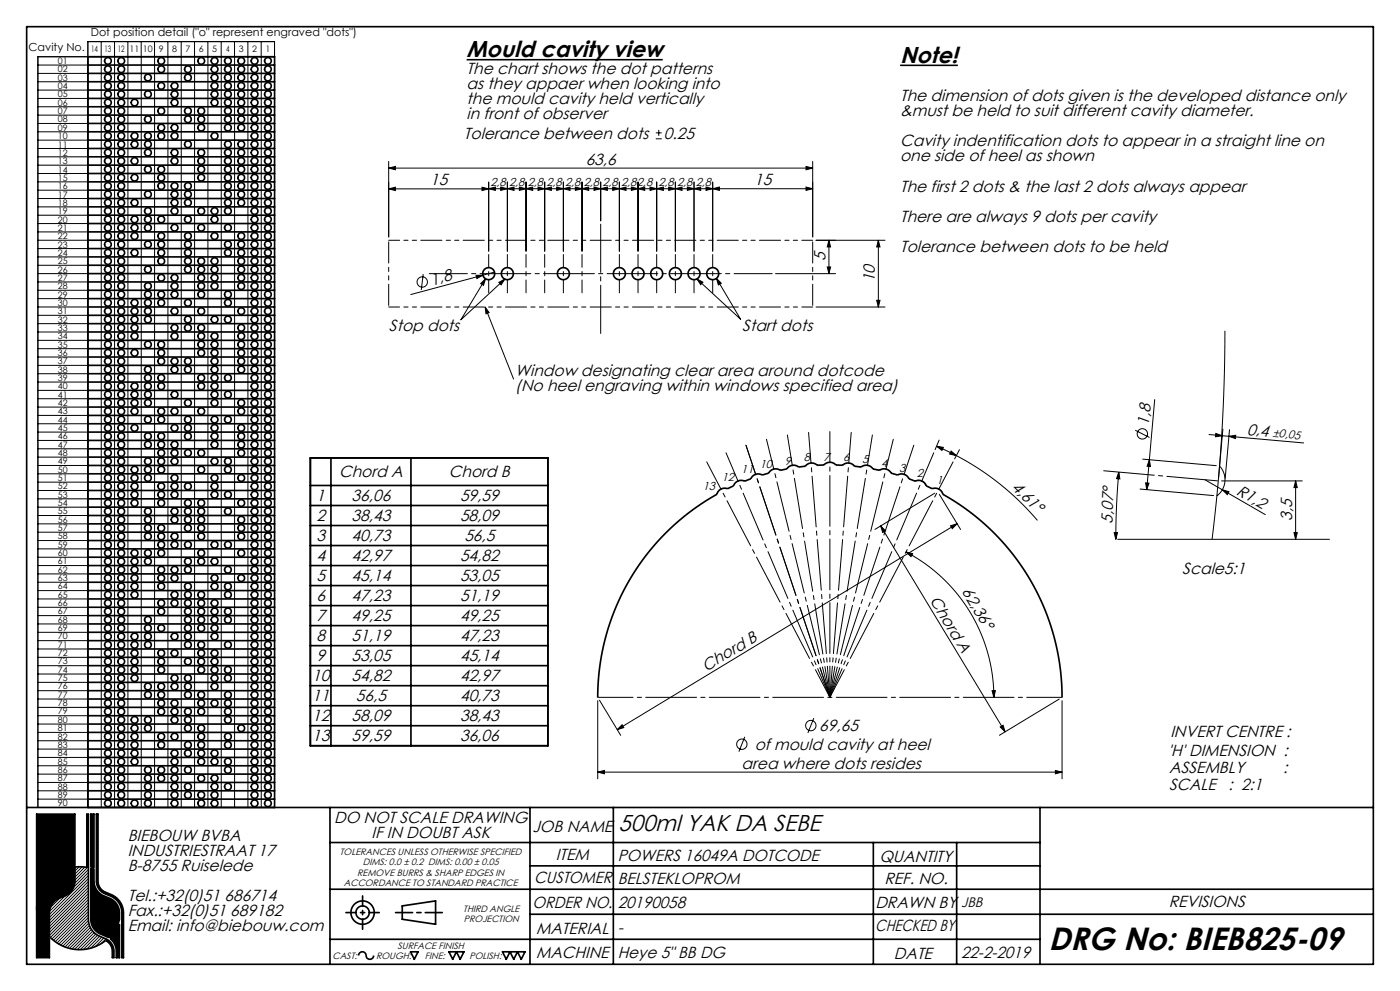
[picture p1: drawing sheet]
<svg xmlns="http://www.w3.org/2000/svg" width="420mm" height="297mm" viewBox="0 0 420 297" stroke-linecap="round" stroke-linejoin="round" font-family="sans-serif">
<defs><g id="words">
<text font-size="9.7" x="314.5" y="284.7">DRG No: BIEB825-09</text>
<g font-size="6.9">
<text x="140" y="17.2">Mould cavity view</text>
<text x="270" y="18.9">Note!</text>
<text x="185.6" y="248.9">500ml YAK DA SEBE</text>
</g>
<g font-size="4.8">
<text x="140" y="22.1">The chart shows the dot patterns</text>
<text x="140" y="26.7">as they appaer when looking into</text>
<text x="140" y="31.2">the mould cavity held vertically</text>
<text x="140" y="35.7">in front of observer</text>
<text x="270" y="30.3">The dimension of dots given is the developed distance only</text>
<text x="270" y="34.8">&amp;must be held to suit different cavity diameter.</text>
<text x="139.2" y="41.6">Tolerance between dots</text>
<text x="199.1" y="41.6">0.25</text>
<text x="270" y="43.9">Cavity indentification dots to appear in a straight line on</text>
<text x="175.7" y="49.4">63,6</text>
<text x="270" y="48.4">one side of heel as shown</text>
<text x="129" y="55.6">15</text>
<text x="226.2" y="55.5">15</text>
<text x="270" y="57.4">The first 2 dots &amp; the last 2 dots always appear</text>
<text x="270" y="66.5">There are always 9 dots per cavity</text>
<text x="270" y="75.5">Tolerance between dots to be held</text>
<text x="247.7" y="78.3" transform="rotate(-90 247.7 78.3)">5</text>
<text x="129.6" y="85.6" transform="rotate(-15 129.6 85.6)">1,8</text>
<text x="262.5" y="84.6" transform="rotate(-90 262.5 84.6)">10</text>
<text x="116.7" y="99.3">Stop dots</text>
<text x="222.7" y="99.2">Start dots</text>
<text x="154.6" y="112.6">Window designating clear area around dotcode</text>
<text x="154.6" y="117.1">(No heel engraving within windows specified area)</text>
<text x="344.7" y="127.7" transform="rotate(-85 344.7 127.7)">1,8</text>
<text x="374" y="130.2" transform="rotate(5 374 130.2)">0,4</text>
<text x="101.8" y="143.1">Chord A</text>
<text x="134.7" y="143.1">Chord B</text>
<text x="303.3" y="146.3" transform="rotate(45 303.3 146.3)">4,61°</text>
<text x="370.7" y="148" transform="rotate(30 370.7 148)">R1,2</text>
<text x="94.9" y="150.2">1</text>
<text x="105.5" y="150.2">36,06</text>
<text x="138" y="150.2">59,59</text>
<text x="94.9" y="156.2">2</text>
<text x="105.5" y="156.2">38,43</text>
<text x="138" y="156.2">58,09</text>
<text x="333.7" y="157" transform="rotate(-87 333.7 157)">5,07°</text>
<text x="387.7" y="156.1" transform="rotate(-90 387.7 156.1)">3,5</text>
<text x="94.9" y="162.2">3</text>
<text x="105.5" y="162.2">40,73</text>
<text x="139.3" y="162.2">56,5</text>
<text x="94.9" y="168.2">4</text>
<text x="105.5" y="168.2">42,97</text>
<text x="138" y="168.2">54,82</text>
<text x="354.7" y="171.9">Scale5:1</text>
<text x="94.9" y="174.2">5</text>
<text x="105.5" y="174.2">45,14</text>
<text x="138" y="174.2">53,05</text>
<text x="278.8" y="179.8" transform="rotate(59 278.8 179.8)">Chord A</text>
<text x="288.4" y="177.2" transform="rotate(59 288.4 177.2)">62,36°</text>
<text x="94.9" y="180.2">6</text>
<text x="105.5" y="180.2">47,23</text>
<text x="138" y="180.2">51,19</text>
<text x="94.9" y="186.2">7</text>
<text x="105.5" y="186.2">49,25</text>
<text x="138" y="186.2">49,25</text>
<text x="94.9" y="192.2">8</text>
<text x="105.5" y="192.2">51,19</text>
<text x="138" y="192.2">47,23</text>
<text x="94.9" y="198.2">9</text>
<text x="105.5" y="198.2">53,05</text>
<text x="138" y="198.2">45,14</text>
<text x="211.8" y="201.4" transform="rotate(-31 211.8 201.4)">Chord B</text>
<text x="93.6" y="204.2">10</text>
<text x="105.5" y="204.2">54,82</text>
<text x="138" y="204.2">42,97</text>
<text x="93.6" y="210.2">11</text>
<text x="106.8" y="210.2">56,5</text>
<text x="138" y="210.2">40,73</text>
<text x="93.6" y="216.2">12</text>
<text x="105.5" y="216.2">58,09</text>
<text x="138" y="216.2">38,43</text>
<text x="245.8" y="219.2">69,65</text>
<text x="351.1" y="220.9">INVERT CENTRE :</text>
<text x="93.6" y="222.2">13</text>
<text x="105.5" y="222.2">59,59</text>
<text x="138" y="222.2">36,06</text>
<text x="226.4" y="224.8">of mould cavity at heel</text>
<text x="350.4" y="226.5">'H' DIMENSION :</text>
<text x="222.5" y="230.4">area where dots resides</text>
<text x="350.8" y="231.6">ASSEMBLY</text>
<text x="384.9" y="231.6">:</text>
<text x="350.8" y="236.8">SCALE</text>
<text x="368.5" y="236.8">: 2:1</text>
<text x="38.3" y="251.9">BIEBOUW BVBA</text>
<text x="100.3" y="246.6">DO NOT SCALE DRAWING</text>
<text x="111.5" y="251.1">IF IN DOUBT ASK</text>
<text x="159.7" y="249.4">JOB NAME</text>
<text x="38.3" y="256.5">INDUSTRIESTRAAT 17</text>
<text x="166.8" y="257.8">ITEM</text>
<text x="38.3" y="261">B-8755 Ruiselede</text>
<text x="185.3" y="258.1">POWERS 16049A DOTCODE</text>
<text x="263.8" y="258.2">QUANTITY</text>
<text x="160.2" y="264.5">CUSTOMER</text>
<text x="185.4" y="265">BELSTEKLOPROM</text>
<text x="265.3" y="265">REF. NO.</text>
<text x="38.3" y="270">Tel.:+32(0)51 686714</text>
<text x="38.3" y="274.6">Fax.:+32(0)51 689182</text>
<text x="159.8" y="272.1">ORDER NO.</text>
<text x="185.3" y="272.1">20190058</text>
<text x="262.6" y="272.1">DRAWN BY</text>
<text x="350.6" y="271.7">REVISIONS</text>
<text x="38.3" y="279.1">Email: info@biebouw.com</text>
<text x="160.9" y="279.8">MATERIAL</text>
<text x="185.3" y="279.7">-</text>
<text x="262.6" y="279.1">CHECKED BY</text>
<text x="160.8" y="287.2">MACHINE</text>
<text x="185.3" y="287.1">Heye 5&quot; BB DG</text>
<text x="268.2" y="287.3">DATE</text>
<text x="288.3" y="287.2">22-2-2019</text>
</g>
<text font-size="4.1" x="288.3" y="271.7">JBB</text>
<g font-size="3.5">
<text x="147.1" y="55.8">2,8</text>
<text x="152.7" y="55.8">2,8</text>
<text x="158.3" y="55.8">2,8</text>
<text x="163.9" y="55.8">2,8</text>
<text x="169.5" y="55.8">2,8</text>
<text x="175.1" y="55.8">2,8</text>
<text x="180.7" y="55.8">2,8</text>
<text x="186.3" y="55.8">2,82,8</text>
<text x="197.5" y="55.8">2,8</text>
<text x="203.1" y="55.8">2,8</text>
<text x="208.7" y="55.8">2,8</text>
<text x="381.7" y="130.9" transform="rotate(5 381.7 130.9)">±0,05</text>
<text x="222.4" y="141.9">11</text>
<text x="228" y="140.4">10</text>
<text x="235.5" y="139.5">9</text>
<text x="241.1" y="138">8</text>
<text x="247.1" y="138">7</text>
<text x="252.9" y="138">6</text>
<text x="258.7" y="138.7">5</text>
<text x="264.4" y="139.9">4</text>
<text x="269.7" y="141.4">3</text>
<text x="275.1" y="143">2</text>
<text x="210.8" y="146.7">13</text>
<text x="216.5" y="144.1">12</text>
<text x="281" y="145">1</text>
</g>
<g font-size="3.3">
<text x="27.2" y="10.9">Dot position detail (&quot;o&quot; represent engraved &quot;dots&quot;)</text>
<text x="8.6" y="15.3">Cavity No.</text>
</g>
<g font-size="2.8">
<text x="102" y="256.1">TOLERANCES UNLESS OTHERWISE SPECIFIED</text>
<text x="107.2" y="262.5">REMOVE BURRS &amp; SHARP EDGES IN</text>
<text x="108.8" y="259.1">DIMS: 0.0 ± 0.2 DIMS: 0.00 ± 0.05</text>
<text x="103.2" y="265.5">ACCORDANCE TO STANDARD PRACTICE</text>
<text x="139" y="273.5">THIRD ANGLE</text>
<text x="139.2" y="276.5">PROJECTION</text>
<text x="99.7" y="287.3">CAST:</text>
<text x="112.8" y="287.3">ROUGH:</text>
<text x="119.3" y="284.4">SURFACE FINISH</text>
<text x="127.5" y="287.3">FINE:</text>
<text x="140.8" y="287.3">POLISH:</text>
</g>
<g font-size="2.7">
<text x="27.3" y="15.7">14</text>
<text x="31.3" y="15.7">13</text>
<text x="35.3" y="15.7">12</text>
<text x="38.9" y="15.7">11</text>
<text x="42.9" y="15.7">10</text>
<text x="47.6" y="15.7">9</text>
<text x="51.6" y="15.7">8</text>
<text x="55.6" y="15.7">7</text>
<text x="59.6" y="15.7">6</text>
<text x="63.6" y="15.7">5</text>
<text x="67.8" y="15.7">4</text>
<text x="71.6" y="15.7">3</text>
<text x="75.6" y="15.7">2</text>
<text x="79.6" y="15.7">1</text>
<text x="17.4" y="19.2">01</text>
<text x="17.4" y="21.7">02</text>
<text x="17.4" y="24.2">03</text>
<text x="17.4" y="26.7">04</text>
<text x="17.4" y="29.2">05</text>
<text x="17.4" y="31.7">06</text>
<text x="17.4" y="34.2">07</text>
<text x="17.4" y="36.7">08</text>
<text x="17.4" y="39.2">09</text>
<text x="17.4" y="41.7">10</text>
<text x="17.4" y="44.2">11</text>
<text x="17.4" y="46.7">12</text>
<text x="17.4" y="49.2">13</text>
<text x="17.4" y="51.7">14</text>
<text x="17.4" y="54.2">15</text>
<text x="17.4" y="56.7">16</text>
<text x="17.4" y="59.2">17</text>
<text x="17.4" y="61.7">18</text>
<text x="17.4" y="64.2">19</text>
<text x="17.4" y="66.7">20</text>
<text x="17.4" y="69.2">21</text>
<text x="17.4" y="71.7">22</text>
<text x="17.4" y="74.2">23</text>
<text x="17.4" y="76.7">24</text>
<text x="17.4" y="79.2">25</text>
<text x="17.4" y="81.7">26</text>
<text x="17.4" y="84.2">27</text>
<text x="17.4" y="86.7">28</text>
<text x="17.4" y="89.2">29</text>
<text x="17.4" y="91.7">30</text>
<text x="17.4" y="94.2">31</text>
<text x="17.4" y="96.7">32</text>
<text x="17.4" y="99.2">33</text>
<text x="17.4" y="101.7">34</text>
<text x="17.4" y="104.2">35</text>
<text x="17.4" y="106.7">36</text>
<text x="17.4" y="109.2">37</text>
<text x="17.4" y="111.7">38</text>
<text x="17.4" y="114.2">39</text>
<text x="17.4" y="116.7">40</text>
<text x="17.4" y="119.2">41</text>
<text x="17.4" y="121.7">42</text>
<text x="17.4" y="124.2">43</text>
<text x="17.4" y="126.7">44</text>
<text x="17.4" y="129.2">45</text>
<text x="17.4" y="131.7">46</text>
<text x="17.4" y="134.2">47</text>
<text x="17.4" y="136.7">48</text>
<text x="17.4" y="139.2">49</text>
<text x="17.4" y="141.7">50</text>
<text x="17.4" y="144.2">51</text>
<text x="17.4" y="146.7">52</text>
<text x="17.4" y="149.2">53</text>
<text x="17.4" y="151.7">54</text>
<text x="17.4" y="154.2">55</text>
<text x="17.4" y="156.7">56</text>
<text x="17.4" y="159.2">57</text>
<text x="17.4" y="161.7">58</text>
<text x="17.4" y="164.2">59</text>
<text x="17.4" y="166.7">60</text>
<text x="17.4" y="169.2">61</text>
<text x="17.4" y="171.7">62</text>
<text x="17.4" y="174.1">63</text>
<text x="17.4" y="176.6">64</text>
<text x="17.4" y="179.1">65</text>
<text x="17.4" y="181.6">66</text>
<text x="17.4" y="184.1">67</text>
<text x="17.4" y="186.6">68</text>
<text x="17.4" y="189.1">69</text>
<text x="17.4" y="191.6">70</text>
<text x="17.4" y="194.1">71</text>
<text x="17.4" y="196.6">72</text>
<text x="17.4" y="199.1">73</text>
<text x="17.4" y="201.6">74</text>
<text x="17.4" y="204.1">75</text>
<text x="17.4" y="206.6">76</text>
<text x="17.4" y="209.1">77</text>
<text x="17.4" y="211.6">78</text>
<text x="17.4" y="214.1">79</text>
<text x="17.4" y="216.6">80</text>
<text x="17.4" y="219.1">81</text>
<text x="17.4" y="221.6">82</text>
<text x="17.4" y="224.1">83</text>
<text x="17.4" y="226.6">84</text>
<text x="17.4" y="229.1">85</text>
<text x="17.4" y="231.6">86</text>
<text x="17.4" y="234.1">87</text>
<text x="17.4" y="236.6">88</text>
<text x="17.4" y="239.1">89</text>
<text x="17.4" y="241.6">90</text>
</g>
</g></defs>
<g fill="none" stroke="#000" stroke-width=".3">
<path d="M11.4 19.5h15M26.4 17v-4.5h56v4.5h-71v225h15v-225M30.4 12.5v229.5M34.4 12.5v229.5M38.4 12.5v4.5M38.4 17v225M42.4 12.5v229.5M46.4 12.5v229.5M50.4 12.5v4.5M50.4 17v225M54.4 12.5v229.5M58.4 12.5v229.5"/>
<path d="M62.4 12.5v4.5M62.4 17v225M66.4 12.5v229.5M70.4 12.5v229.5M74.4 12.5v4.5M74.4 17v225M78.4 12.5v229.5M11.4 22h15M11.4 24.5h15M11.4 27h15M11.4 29.5h15M11.4 32h15"/>
<path d="M11.4 34.5h15M11.4 37h15M11.4 39.5h15M196.7 39.8h1.8M197.6 38.9v1.8M11.4 42h15M11.4 44.5h15M11.4 47h15M11.4 49.5h15M11.4 52h15M11.4 54.5h15M11.4 57h15"/>
<path d="M11.4 59.5h15M116.6 50.4l2-.5v1zM116.6 48.4v22.6M116.6 50.4h127.2M116.6 56.6l2-.5v1zM116.6 56.6h30M144.6 56.1l2 .5-2 .5zM146.6 56.6l2-.5v1zM146.6 56.6h97.2M146.6 54.6v20.7M150.2 56.1l2 .5-2 .5zM152.2 56.6l2-.5v1z"/>
<path d="M152.2 54.6v20.7M155.8 56.1l2 .5-2 .5zM157.8 56.6l2-.5v1zM157.8 54.6v20.7M161.4 56.1l2 .5-2 .5zM163.4 56.6l2-.5v1zM163.4 54.6v20.7M167 56.1l2 .5-2 .5zM169 56.6l2-.5v1zM169 54.6v20.7M172.6 56.1l2 .5-2 .5zM174.6 56.6l2-.5v1z"/>
<path d="M174.6 54.6v20.7M178.2 56.1l2 .5-2 .5zM180.2 56.6l2-.5v1zM180.2 54.6v11.6M183.8 56.1l2 .5-2 .5zM185.8 56.6l2-.5v1zM185.8 54.6v20.7M189.4 56.1l2 .5-2 .5zM191.4 56.6l2-.5v1zM191.4 54.6v20.7M195 56.1l2 .5-2 .5zM196.7 41.6h1.8"/>
<path d="M197 56.6l2-.5v1zM197 54.6v20.7M200.6 56.1l2 .5-2 .5zM202.6 56.6l2-.5v1zM202.6 54.6v20.7M206.2 56.1l2 .5-2 .5zM208.2 56.6l2-.5v1zM208.2 54.6v20.7M211.8 56.1l2 .5-2 .5zM213.8 54.6v20.7M213.8 56.6l2-.5v1zM241.8 56.1l2 .5-2 .5z"/>
<path d="M241.8 49.9l2 .5-2 .5zM243.8 48.4v22.6M11.4 62h15M11.4 64.5h15M11.4 67h15M11.4 69.5h15M11.4 72h15M11.4 74.5h15M11.4 77h15M11.4 79.5h15M244.8 72h20.7M248.7 72v10"/>
<path d="M248.7 72l.5 2h-1zM263.5 72l.5 2h-1zM263.5 72v20M11.4 82h15M11.4 84.5h15M11.4 87h15M11.4 89.5h15M11.4 92h15M11.4 94.5h15M11.4 97h15M11.4 99.5h15M127 82.1l-.6 4.8"/>
<path d="M142.8 82.5h2.1l-1.8 1zM144.2 85l1.5-1.5-.6 2zM145.5 92l1.2 1.7-.9 .4zM145.5 92l8.6 21.6M145.7 83.5l-7.4 12.3 13.2-12.2M148.3 81.5l-25.1 6.8M149.6 84.6l1.9-1-1.2 1.8zM209.1 83.6l1.8 1-.7 .7zM214.9 83.4l1.5 1.5-.9 .5zM214.9 83.4l7.3 12.3-13.1-12.1M232.7 82h18M244.8 92h20.7"/>
<path d="M248.2 80h1l-.5 2zM263 90h1l-.5 2zM367.5 99.1a509.2 509.2 0 0 1-3.9 62.5M11.4 102h15M11.4 104.5h15M11.4 107h15M11.4 109.5h15M11.4 112h15M11.4 114.5h15M11.4 117h15M11.4 119.5h15M346.4 119.8l-2.4 26.9"/>
<path d="M11.4 122h15M11.4 124.5h15M11.4 127h15M11.4 129.5h15M11.4 132h15M11.4 134.5h15M11.4 137h15M11.4 139.5h15M281 133.7l2 .4-.4 .9zM281 133.7l5.9 2.8M281.7 131.9l-1.2 2.9M285.3 135.2l1.6 1.3-2-.4z"/>
<path d="M286.9 136.5a81.8 81.8 0 0 1 24.3 19.5M287.8 134.8l-1.4 2.7M340.6 128.9l4.2 2.2M342.8 137.6l22.1 2M344.8 137.8l.3 2-1-.1zM362.7 130.2l28.4 2.6M364.7 129.9l2 .7-2.1 .3zM365.9 139.6a6 6 0 0 1-.8 9M366.9 128.6l-1.3 14.5M368.7 130.8l2-.4-.1 1zM368.9 128.8l-1.3 14.5M11.4 142h15"/>
<path d="M11.4 144.5h15M11.4 147h15M11.4 149.5h15M11.4 152h15M11.4 154.5h15M11.4 157h15M11.4 159.5h15M264.2 157.6l37.3 61.7M264.2 157.6l1.5 1.5-.9 .5zM274.6 144.2a2.38 2.38 0 0 1 3.3 1.4M280.4 147.8l-17.9 10.9M281.8 148.1l6.4 10.6"/>
<path d="M285.2 157.6l1.9-.6-1.4 1.4zM287.1 157l-101.9 61.7M334.2 159.6h1l-.5 2zM335.6 141.5l.4 2-1-.1zM335.6 141.5l-.7 11.2-.2 8.9M342 146.6l22.1 1.9M343.7 144.7l1 .1-.7 1.9zM361.5 143.8l18.1 10.4M366.5 144.1h24.2M366.7 146.8l2 .6-.5 .8zM388.2 159.6h1l-.5 2zM388.7 144.1v17.5"/>
<path d="M388.7 144.1l.5 2h-1zM11.4 162h15M11.4 164.5h15M11.4 167h15M11.4 169.5h15M11.4 172h15M11.4 174.5h15M11.4 177h15M11.4 179.5h15M271.8 165.4l2 .5-.5 .9zM271.8 165.4a49.2 49.2 0 0 1 26.4 43.6M335.3 161.6h63.5"/>
<path d="M11.4 182h15M11.4 184.5h15M11.4 187h15M11.4 189.5h15M11.4 192h15M11.4 194.5h15M11.4 197h15M11.4 199.5h15M11.4 202h15M11.4 204.5h15M11.4 207h15M11.4 209.5h15"/>
<path d="M11.4 212h15M11.4 214.5h15M11.4 217h15M11.4 219.5h15M179.3 210v23.4M179.8 209.8l6.4 10.6M186.6 217.2l.5 .9-1.9 .6zM244.1 215.2l-1.7 4.5M297.6 207h1l-.4 2zM300.1 217.9l.8-.5 .6 1.9zM317.8 209.5l-18 10.9M318.6 210v23.4"/>
<path d="M11.4 222h15M11.4 224.5h15M11.4 227h15M11.4 229.5h15M11.4 232h15M11.4 234.5h15M11.4 237h15M11.4 239.5h15M179.3 231.4l2-.5v1zM179.3 231.4h139.3M223.4 220.8l-1.7 4.5M316.6 230.9l2 .5-2 .5z"/>
<path d="M22.5 259.9v4.2a4.8 4.8 0 0 1-3 4.4l-1.7 .7a4.8 4.8 0 0 0-3 4.4v7.1M22.8 259.8l-.3 .4M23.8 259.8l-1.3 1.3M24.6 259.8l-2.1 2.2M25.5 259.9l-3 3M26.1 244h.1M26.5 247.1l-.4 .5M26.5 248l-.4 .5M26.5 248.9l-.4 .5M26.5 249.8l-.4 .5M26.5 250.7l-.4 .5M26.5 251.6l-.4 .5"/>
<path d="M26.5 252.5l-.4 .5M26.5 253.4l-.4 .5M26.5 254.3l-.4 .5M26.5 255.2l-.4 .5M26.5 256.1l-.4 .5M26.5 257l-.4 .5M26.5 257.9l-.4 .5M26.5 258.8l-.4 .5M26.5 259.7l-4 4.1M26.5 244.4l-.4 .5M26.5 245.3l-.4 .5M26.5 246.2l-.4 .5"/>
<path d="M29.4 244.3l-.5 .4M29.4 245.2l-.5 .4M29.4 246.1l-.5 .4M29.4 247l-.5 .4M29.4 247.8l-.5 .5M29.4 248.7l-.5 .5M29.4 249.6l-.5 .5M29.4 250.5l-.5 .5M29.4 251.4l-.5 .5M29.4 252.3l-.5 .5M29.4 253.2l-.5 .5M29.4 254.1l-.5 .5"/>
<path d="M29.4 255l-.5 .5M29.4 255.9l-.5 .5M29.4 256.8l-.5 .5M29.4 257.7l-.5 .5M29.4 258.6l-.5 .5M29.4 259.5l-.5 .5M18 269.1l-2.9 2.9M19.6 268.5l-4.8 4.7M26.5 260.6l-4.1 4.1M26.5 261.5l-4.4 4.4M26.5 263.3l-11.7 11.7M26.5 264.2l-11.7 11.7"/>
<path d="M26.5 265.1l-11.7 11.7M26.5 266l-11.7 11.7M26.5 266.9l-11.7 11.7M26.5 267.8l-11.7 11.7M26.5 268.7l-11.7 11.7M26.5 269.6l-11.4 11.4M26.5 270.5l-10.9 10.9M26.5 271.4l-10.4 10.4M26.5 272.3l-9.9 9.9M26.5 273.2l-9.4 9.4M26.5 274.1l-8.8 8.8M26.5 275l-8.3 8.2"/>
<path d="M26.5 262.4l-11.7 11.7M26.5 275.9l-7.7 7.6M26.6 276.6l-7.1 7.2M26.8 277.3l-6.6 6.7M27.1 278l-6.2 6.2M27.4 278.6l-5.8 5.8M27.8 279.1l-5.4 5.4M28.2 279.5l-5 5.1M28.7 279.9l-4.6 4.7M29.4 260.4l-.5 .5M29.4 261.3l-.5 .5M29.4 262.2l-.5 .5"/>
<path d="M29.4 263.1l-.5 .5M29.4 264l-.5 .5M29.5 264.8l-.4 .4M29.7 265.5l-.4 .4M30 266.1l-.3 .3M30.4 266.6l-.3 .3M30.9 267l-.3 .3M31.5 267.3l-.4 .4M32.1 267.6l-.4 .4M32.7 267.9l-.3 .3M33.4 268.1l-.4 .4M34 268.4l-.4 .4"/>
<path d="M34.5 268.8l-.3 .3M35 269.2l-.3 .3M35.5 269.6l-.4 .3M35.9 270.1l-.4 .3M36.2 270.6l-.3 .4M36.5 271.2l-.3 .4M36.8 271.9l-.4 .4M37 272.6l-.5 .4M37 273.4l-.4 .5M37 274.3l-.4 .5M37 275.2l-.4 .5M37 276.1l-.4 .5"/>
<path d="M37 277l-.4 .5M37 277.9l-.4 .5M37 278.8l-.4 .5M37 279.7l-.4 .5M29.3 280.3l-4.3 4.3M29.9 280.6l-3.9 3.8M30.5 280.9l-3.3 3.3M31.1 281.1l-2.5 2.6M31.8 281.4l-1.4 1.4M32.4 281.7l-.4 .4M32.9 282.1l-.4 .3M33.3 282.6l-.3 .3"/>
<path d="M33.7 283.1l-.4 .4M33.9 283.7l-.3 .4M34.1 284.4l-.4 .5M34.2 285.3l-.5 .5M34.2 286.2l-.5 .5M37 280.6l-.4 .5M37 281.5l-.4 .5M37 282.4l-.4 .5M37 283.3l-.4 .5M37 284.2l-.4 .5M37 285.1l-.4 .5M37 286l-.4 .5"/>
<path d="M37 286.9l-.1 .1"/>
<circle cx="126.7" cy="84.5" r="1.56"/>
<circle cx="342.7" cy="130" r="1.56"/>
<circle cx="243.2" cy="217.5" r="1.56"/>
<circle cx="222.6" cy="223" r="1.56"/>
</g>
<g fill="none" stroke="#000" stroke-width=".5">
<path d="M8 8h404v281h-404zM26.4 19.5h56M26.4 22h56M26.4 24.5h56M26.4 27h56M26.4 29.5h56M26.4 32h56M26.4 34.5h56M26.4 37h56M26.4 39.5h56M26.4 42h56M26.4 44.5h56"/>
<path d="M26.4 47h56M26.4 49.5h56M26.4 52h56M26.4 54.5h56M26.4 57h56M26.4 59.5h56M26.4 62h56M26.4 64.5h56M26.4 67h56M26.4 69.5h56M26.4 72h56M26.4 74.5h56"/>
<path d="M26.4 77h56M26.4 79.5h56M26.4 82h56M26.4 84.5h56M26.4 87h56M26.4 89.5h56M26.4 92h56M26.4 94.5h56M26.4 97h56M26.4 99.5h56M26.4 102h56M26.4 104.5h56"/>
<path d="M26.4 107h56M26.4 109.5h56M26.4 112h56M26.4 114.5h56M26.4 117h56M26.4 119.5h56M26.4 122h56M26.4 124.5h56M26.4 127h56M26.4 129.5h56M26.4 132h56M26.4 134.5h56"/>
<path d="M26.4 137h56M26.4 139.5h56M93.1 137.2h71.3v86.3h-71.3zM99.3 137.2v86.3M123.3 137.2v86.3M26.4 142h56M26.4 144.5h56M26.4 147h56M26.4 149.5h56M26.4 152h56M26.4 154.5h56M26.4 157h56"/>
<path d="M26.4 159.5h56M93.1 145.5h71.3M93.1 151.5h71.3M93.1 157.5h71.3M26.4 162h56M26.4 164.5h56M26.4 167h56M26.4 169.5h56M26.4 172h56M26.4 174.5h56M26.4 177h56M26.4 179.5h56"/>
<path d="M93.1 169.5h71.3M93.1 163.5h71.3M93.1 175.5h71.3M26.4 182h56M26.4 184.5h56M26.4 187h56M26.4 189.5h56M26.4 192h56M26.4 194.5h56M26.4 197h56M26.4 199.5h56M93.1 199.5h71.3"/>
<path d="M93.1 181.5h71.3M93.1 187.5h71.3M93.1 193.5h71.3M26.4 202h56M26.4 204.5h56M26.4 207h56M26.4 209.5h56M26.4 212h56M26.4 214.5h56M26.4 217h56M26.4 219.5h56M93.1 205.5h71.3"/>
<path d="M93.1 211.5h71.3M93.1 217.5h71.3M179.3 209a69.7 69.7 0 0 1 35.8-60.9 2.38 2.38 0 0 1 3.2-1.6l.9-.5a1.84 1.84 0 0 0 1.5-1.3l.9-.6 1.1-.1a3.4 3.4 0 0 0 2.5-.5 2.38 2.38 0 0 1 3.5-1.1l.9-.3a1.84 1.84 0 0 0 1.7-1.1l1.1-.5 1.1 .1a3.4 3.4 0 0 0 2.5-.1 2.38 2.38 0 0 1 3.6-.5l1-.2a1.84 1.84 0 0 0 1.8-.8l1.1-.2 1.1 .2a3.4 3.4 0 0 0 2.6 .4 2.38 2.38 0 0 1 3.6 0h1a1.84 1.84 0 0 0 1.9-.5l1.1-.1 1.1 .4a3.4 3.4 0 0 0 2.4 .8 2.38 2.38 0 0 1 3.6 .5l1 .2a1.84 1.84 0 0 0 2-.2l1.1 .1 1 .7a3.4 3.4 0 0 0 2.3 1.1 2.38 2.38 0 0 1 3.4 1.1l.9 .3a1.84 1.84 0 0 0 2 .2l1.1 .3 .9 .7a3.4 3.4 0 0 0 2.1 1.5 2.38 2.38 0 0 1 3.2 1.6 69.7 69.7 0 0 1 35.7 60.9M26.4 222h56M26.4 224.5h56M26.4 227h56M26.4 229.5h56M26.4 232h56M26.4 234.5h56M26.4 237h56M26.4 239.5h56M8 242h404"/>
<path d="M11 244h11.5v15.4a12.9 12.9 0 0 0-10.8 8.6 12.9 12.9 0 0 0 3.1 13.4v5.6h-3.8zM22.5 259.9a12.4 12.4 0 0 0-10.3 8 12.4 12.4 0 0 0 2.6 12.8M26 244h.5v31.5a5.5 5.5 0 0 0 3.4 5.1l1.8 .7a4.1 4.1 0 0 1 2.5 3.8v1.9h-.5v-2.2l-.3-1.1-.8-1.2-.9-.6a12.4 12.4 0 0 1-16.9-1.2v-7.1a4.8 4.8 0 0 1 3-4.4l1.7-.7a4.8 4.8 0 0 0 3-4.4v-4.3l3.5 .2zM26.4 242v-225h56v225M27.2 244h1v16l-1-.3zM28.9 244h.5v20.6l.4 1.1 .8 1.1 2.8 1.3a6 6 0 0 1 3.6 5.5v13.4h-.4v-13.4a5.5 5.5 0 0 0-3.4-5l-1.8-.8a4.1 4.1 0 0 1-2.5-3.7zM99 242v47M99 252.5h213M159 242v47M159 259.5h153M184 242v47M262 252.5v36.5"/>
<path d="M287 252.5v36.5M312 242v47M27.2 260.2l1 .3v3.6a4.8 4.8 0 0 0 2.9 4.4l1.8 .7a4.8 4.8 0 0 1 2.9 4.4 6.4 6.4 0 0 1-.7 4l-1.1 1.8-1.4 1.6-2.4-1.1a4.8 4.8 0 0 1-3-4.4zM35.8 277.1v9.9h-.9v-2.2l-.3-1.2-.5-1.2-1.1-1.1 1.6-2zM99 266.5h313M120.7 271.5l10-1.5v7l-10-1.5zM159 274h253M99 281.5h213M107.6 286.4a1.2 1.2 0 0 1 1.4-1.1 1.2 1.2 0 0 1 .9 1.5 1.12 1.12 0 0 0 1.3 .7 1.12 1.12 0 0 0 .9-1.1M123.2 285.2h2.2l-1.1 2.3zM134.7 285.2h4.5l-1.1 2.3-1.2-2.3-1.1 2.3zM150.7 285.2h6.8l-1.1 2.3-1.2-2.3-1.1 2.3-1.1-2.3-1.1 2.3z"/>
<circle cx="32.4" cy="18.2" r="1"/>
<circle cx="36.4" cy="18.2" r="1"/>
<circle cx="48.4" cy="18.2" r="1"/>
<circle cx="60.4" cy="18.2" r="1"/>
<circle cx="64.4" cy="18.2" r="1"/>
<circle cx="68.4" cy="18.2" r="1"/>
<circle cx="72.4" cy="18.2" r="1"/>
<circle cx="76.4" cy="18.2" r="1"/>
<circle cx="80.4" cy="18.2" r="1"/>
<circle cx="32.4" cy="28.2" r="1"/>
<circle cx="32.4" cy="33.2" r="1"/>
<circle cx="32.4" cy="35.7" r="1"/>
<circle cx="32.4" cy="38.2" r="1"/>
<circle cx="32.4" cy="23.2" r="1"/>
<circle cx="32.4" cy="20.7" r="1"/>
<circle cx="32.4" cy="25.7" r="1"/>
<circle cx="32.4" cy="30.7" r="1"/>
<circle cx="36.4" cy="28.2" r="1"/>
<circle cx="36.4" cy="30.7" r="1"/>
<circle cx="36.4" cy="35.7" r="1"/>
<circle cx="36.4" cy="38.2" r="1"/>
<circle cx="36.4" cy="33.2" r="1"/>
<circle cx="36.4" cy="20.7" r="1"/>
<circle cx="36.4" cy="23.2" r="1"/>
<circle cx="36.4" cy="25.7" r="1"/>
<circle cx="40.4" cy="30.7" r="1"/>
<circle cx="44.4" cy="28.2" r="1"/>
<circle cx="44.4" cy="35.7" r="1"/>
<circle cx="44.4" cy="23.2" r="1"/>
<circle cx="48.4" cy="33.2" r="1"/>
<circle cx="48.4" cy="25.7" r="1"/>
<circle cx="48.4" cy="38.2" r="1"/>
<circle cx="48.4" cy="20.7" r="1"/>
<circle cx="52.4" cy="28.2" r="1"/>
<circle cx="52.4" cy="38.2" r="1"/>
<circle cx="52.4" cy="25.7" r="1"/>
<circle cx="52.4" cy="30.7" r="1"/>
<circle cx="56.4" cy="35.7" r="1"/>
<circle cx="56.4" cy="20.7" r="1"/>
<circle cx="56.4" cy="33.2" r="1"/>
<circle cx="56.4" cy="23.2" r="1"/>
<circle cx="60.4" cy="35.7" r="1"/>
<circle cx="60.4" cy="38.2" r="1"/>
<circle cx="60.4" cy="33.2" r="1"/>
<circle cx="64.4" cy="28.2" r="1"/>
<circle cx="64.4" cy="23.2" r="1"/>
<circle cx="64.4" cy="20.7" r="1"/>
<circle cx="64.4" cy="25.7" r="1"/>
<circle cx="64.4" cy="30.7" r="1"/>
<circle cx="68.4" cy="28.2" r="1"/>
<circle cx="68.4" cy="33.2" r="1"/>
<circle cx="68.4" cy="23.2" r="1"/>
<circle cx="68.4" cy="30.7" r="1"/>
<circle cx="68.4" cy="38.2" r="1"/>
<circle cx="68.4" cy="20.7" r="1"/>
<circle cx="68.4" cy="25.7" r="1"/>
<circle cx="68.4" cy="35.7" r="1"/>
<circle cx="72.4" cy="28.2" r="1"/>
<circle cx="72.4" cy="30.7" r="1"/>
<circle cx="72.4" cy="20.7" r="1"/>
<circle cx="72.4" cy="33.2" r="1"/>
<circle cx="72.4" cy="38.2" r="1"/>
<circle cx="72.4" cy="23.2" r="1"/>
<circle cx="72.4" cy="25.7" r="1"/>
<circle cx="72.4" cy="35.7" r="1"/>
<circle cx="76.4" cy="28.2" r="1"/>
<circle cx="76.4" cy="38.2" r="1"/>
<circle cx="76.4" cy="20.7" r="1"/>
<circle cx="76.4" cy="35.7" r="1"/>
<circle cx="76.4" cy="23.2" r="1"/>
<circle cx="76.4" cy="30.7" r="1"/>
<circle cx="76.4" cy="25.7" r="1"/>
<circle cx="76.4" cy="33.2" r="1"/>
<circle cx="80.4" cy="28.2" r="1"/>
<circle cx="80.4" cy="33.2" r="1"/>
<circle cx="80.4" cy="30.7" r="1"/>
<circle cx="80.4" cy="20.7" r="1"/>
<circle cx="80.4" cy="35.7" r="1"/>
<circle cx="80.4" cy="23.2" r="1"/>
<circle cx="80.4" cy="25.7" r="1"/>
<circle cx="80.4" cy="38.2" r="1"/>
<circle cx="32.4" cy="53.2" r="1"/>
<circle cx="32.4" cy="40.7" r="1"/>
<circle cx="32.4" cy="45.7" r="1"/>
<circle cx="32.4" cy="43.2" r="1"/>
<circle cx="32.4" cy="55.7" r="1"/>
<circle cx="32.4" cy="48.2" r="1"/>
<circle cx="32.4" cy="50.7" r="1"/>
<circle cx="32.4" cy="58.2" r="1"/>
<circle cx="36.4" cy="53.2" r="1"/>
<circle cx="36.4" cy="40.7" r="1"/>
<circle cx="36.4" cy="45.7" r="1"/>
<circle cx="36.4" cy="55.7" r="1"/>
<circle cx="36.4" cy="43.2" r="1"/>
<circle cx="36.4" cy="48.2" r="1"/>
<circle cx="36.4" cy="50.7" r="1"/>
<circle cx="36.4" cy="58.2" r="1"/>
<circle cx="40.4" cy="53.2" r="1"/>
<circle cx="40.4" cy="40.7" r="1"/>
<circle cx="40.4" cy="43.2" r="1"/>
<circle cx="40.4" cy="48.2" r="1"/>
<circle cx="44.4" cy="40.7" r="1"/>
<circle cx="44.4" cy="45.7" r="1"/>
<circle cx="44.4" cy="43.2" r="1"/>
<circle cx="44.4" cy="50.7" r="1"/>
<circle cx="44.4" cy="58.2" r="1"/>
<circle cx="48.4" cy="53.2" r="1"/>
<circle cx="48.4" cy="40.7" r="1"/>
<circle cx="48.4" cy="55.7" r="1"/>
<circle cx="48.4" cy="50.7" r="1"/>
<circle cx="52.4" cy="40.7" r="1"/>
<circle cx="52.4" cy="45.7" r="1"/>
<circle cx="52.4" cy="55.7" r="1"/>
<circle cx="52.4" cy="58.2" r="1"/>
<circle cx="52.4" cy="48.2" r="1"/>
<circle cx="56.4" cy="43.2" r="1"/>
<circle cx="56.4" cy="55.7" r="1"/>
<circle cx="56.4" cy="58.2" r="1"/>
<circle cx="60.4" cy="53.2" r="1"/>
<circle cx="60.4" cy="45.7" r="1"/>
<circle cx="60.4" cy="48.2" r="1"/>
<circle cx="60.4" cy="50.7" r="1"/>
<circle cx="64.4" cy="40.7" r="1"/>
<circle cx="68.4" cy="53.2" r="1"/>
<circle cx="68.4" cy="43.2" r="1"/>
<circle cx="68.4" cy="45.7" r="1"/>
<circle cx="68.4" cy="55.7" r="1"/>
<circle cx="68.4" cy="50.7" r="1"/>
<circle cx="68.4" cy="58.2" r="1"/>
<circle cx="68.4" cy="48.2" r="1"/>
<circle cx="72.4" cy="53.2" r="1"/>
<circle cx="72.4" cy="45.7" r="1"/>
<circle cx="72.4" cy="55.7" r="1"/>
<circle cx="72.4" cy="43.2" r="1"/>
<circle cx="72.4" cy="48.2" r="1"/>
<circle cx="72.4" cy="50.7" r="1"/>
<circle cx="72.4" cy="58.2" r="1"/>
<circle cx="76.4" cy="53.2" r="1"/>
<circle cx="76.4" cy="40.7" r="1"/>
<circle cx="76.4" cy="43.2" r="1"/>
<circle cx="76.4" cy="45.7" r="1"/>
<circle cx="76.4" cy="55.7" r="1"/>
<circle cx="76.4" cy="48.2" r="1"/>
<circle cx="76.4" cy="50.7" r="1"/>
<circle cx="76.4" cy="58.2" r="1"/>
<circle cx="80.4" cy="53.2" r="1"/>
<circle cx="80.4" cy="40.7" r="1"/>
<circle cx="80.4" cy="45.7" r="1"/>
<circle cx="80.4" cy="43.2" r="1"/>
<circle cx="80.4" cy="55.7" r="1"/>
<circle cx="80.4" cy="50.7" r="1"/>
<circle cx="80.4" cy="58.2" r="1"/>
<circle cx="80.4" cy="48.2" r="1"/>
<circle cx="32.4" cy="73.2" r="1"/>
<circle cx="32.4" cy="60.7" r="1"/>
<circle cx="32.4" cy="78.2" r="1"/>
<circle cx="32.4" cy="70.7" r="1"/>
<circle cx="32.4" cy="68.2" r="1"/>
<circle cx="32.4" cy="65.7" r="1"/>
<circle cx="32.4" cy="75.7" r="1"/>
<circle cx="32.4" cy="63.2" r="1"/>
<circle cx="36.4" cy="73.2" r="1"/>
<circle cx="36.4" cy="60.7" r="1"/>
<circle cx="36.4" cy="65.7" r="1"/>
<circle cx="36.4" cy="68.2" r="1"/>
<circle cx="36.4" cy="78.2" r="1"/>
<circle cx="36.4" cy="70.7" r="1"/>
<circle cx="36.4" cy="75.7" r="1"/>
<circle cx="36.4" cy="63.2" r="1"/>
<circle cx="40.4" cy="60.7" r="1"/>
<circle cx="40.4" cy="65.7" r="1"/>
<circle cx="40.4" cy="70.7" r="1"/>
<circle cx="40.4" cy="68.2" r="1"/>
<circle cx="40.4" cy="75.7" r="1"/>
<circle cx="44.4" cy="73.2" r="1"/>
<circle cx="44.4" cy="68.2" r="1"/>
<circle cx="44.4" cy="65.7" r="1"/>
<circle cx="44.4" cy="63.2" r="1"/>
<circle cx="48.4" cy="73.2" r="1"/>
<circle cx="48.4" cy="70.7" r="1"/>
<circle cx="48.4" cy="65.7" r="1"/>
<circle cx="48.4" cy="75.7" r="1"/>
<circle cx="48.4" cy="78.2" r="1"/>
<circle cx="52.4" cy="60.7" r="1"/>
<circle cx="52.4" cy="68.2" r="1"/>
<circle cx="52.4" cy="63.2" r="1"/>
<circle cx="56.4" cy="73.2" r="1"/>
<circle cx="56.4" cy="60.7" r="1"/>
<circle cx="56.4" cy="70.7" r="1"/>
<circle cx="56.4" cy="78.2" r="1"/>
<circle cx="56.4" cy="65.7" r="1"/>
<circle cx="56.4" cy="75.7" r="1"/>
<circle cx="60.4" cy="78.2" r="1"/>
<circle cx="60.4" cy="68.2" r="1"/>
<circle cx="60.4" cy="63.2" r="1"/>
<circle cx="64.4" cy="70.7" r="1"/>
<circle cx="64.4" cy="65.7" r="1"/>
<circle cx="64.4" cy="78.2" r="1"/>
<circle cx="64.4" cy="63.2" r="1"/>
<circle cx="68.4" cy="73.2" r="1"/>
<circle cx="68.4" cy="60.7" r="1"/>
<circle cx="68.4" cy="68.2" r="1"/>
<circle cx="68.4" cy="75.7" r="1"/>
<circle cx="68.4" cy="63.2" r="1"/>
<circle cx="72.4" cy="73.2" r="1"/>
<circle cx="72.4" cy="60.7" r="1"/>
<circle cx="72.4" cy="78.2" r="1"/>
<circle cx="72.4" cy="70.7" r="1"/>
<circle cx="72.4" cy="75.7" r="1"/>
<circle cx="76.4" cy="73.2" r="1"/>
<circle cx="76.4" cy="60.7" r="1"/>
<circle cx="76.4" cy="70.7" r="1"/>
<circle cx="76.4" cy="68.2" r="1"/>
<circle cx="76.4" cy="78.2" r="1"/>
<circle cx="76.4" cy="65.7" r="1"/>
<circle cx="76.4" cy="75.7" r="1"/>
<circle cx="76.4" cy="63.2" r="1"/>
<circle cx="80.4" cy="73.2" r="1"/>
<circle cx="80.4" cy="60.7" r="1"/>
<circle cx="80.4" cy="65.7" r="1"/>
<circle cx="80.4" cy="70.7" r="1"/>
<circle cx="80.4" cy="78.2" r="1"/>
<circle cx="80.4" cy="68.2" r="1"/>
<circle cx="80.4" cy="75.7" r="1"/>
<circle cx="80.4" cy="63.2" r="1"/>
<circle cx="32.4" cy="85.7" r="1"/>
<circle cx="32.4" cy="93.2" r="1"/>
<circle cx="32.4" cy="90.7" r="1"/>
<circle cx="32.4" cy="80.7" r="1"/>
<circle cx="32.4" cy="95.7" r="1"/>
<circle cx="32.4" cy="98.2" r="1"/>
<circle cx="32.4" cy="83.2" r="1"/>
<circle cx="32.4" cy="88.2" r="1"/>
<circle cx="36.4" cy="85.7" r="1"/>
<circle cx="36.4" cy="93.2" r="1"/>
<circle cx="36.4" cy="90.7" r="1"/>
<circle cx="36.4" cy="80.7" r="1"/>
<circle cx="36.4" cy="98.2" r="1"/>
<circle cx="36.4" cy="88.2" r="1"/>
<circle cx="36.4" cy="83.2" r="1"/>
<circle cx="36.4" cy="95.7" r="1"/>
<circle cx="40.4" cy="93.2" r="1"/>
<circle cx="40.4" cy="90.7" r="1"/>
<circle cx="40.4" cy="98.2" r="1"/>
<circle cx="40.4" cy="95.7" r="1"/>
<circle cx="44.4" cy="85.7" r="1"/>
<circle cx="44.4" cy="93.2" r="1"/>
<circle cx="44.4" cy="90.7" r="1"/>
<circle cx="44.4" cy="80.7" r="1"/>
<circle cx="44.4" cy="95.7" r="1"/>
<circle cx="44.4" cy="88.2" r="1"/>
<circle cx="48.4" cy="90.7" r="1"/>
<circle cx="48.4" cy="88.2" r="1"/>
<circle cx="48.4" cy="83.2" r="1"/>
<circle cx="52.4" cy="85.7" r="1"/>
<circle cx="52.4" cy="93.2" r="1"/>
<circle cx="52.4" cy="88.2" r="1"/>
<circle cx="52.4" cy="98.2" r="1"/>
<circle cx="52.4" cy="83.2" r="1"/>
<circle cx="56.4" cy="90.7" r="1"/>
<circle cx="56.4" cy="80.7" r="1"/>
<circle cx="56.4" cy="98.2" r="1"/>
<circle cx="56.4" cy="95.7" r="1"/>
<circle cx="60.4" cy="85.7" r="1"/>
<circle cx="60.4" cy="93.2" r="1"/>
<circle cx="60.4" cy="80.7" r="1"/>
<circle cx="60.4" cy="98.2" r="1"/>
<circle cx="60.4" cy="88.2" r="1"/>
<circle cx="60.4" cy="83.2" r="1"/>
<circle cx="64.4" cy="85.7" r="1"/>
<circle cx="64.4" cy="80.7" r="1"/>
<circle cx="64.4" cy="83.2" r="1"/>
<circle cx="64.4" cy="95.7" r="1"/>
<circle cx="68.4" cy="90.7" r="1"/>
<circle cx="68.4" cy="95.7" r="1"/>
<circle cx="68.4" cy="88.2" r="1"/>
<circle cx="72.4" cy="85.7" r="1"/>
<circle cx="72.4" cy="93.2" r="1"/>
<circle cx="72.4" cy="80.7" r="1"/>
<circle cx="72.4" cy="98.2" r="1"/>
<circle cx="72.4" cy="83.2" r="1"/>
<circle cx="76.4" cy="85.7" r="1"/>
<circle cx="76.4" cy="93.2" r="1"/>
<circle cx="76.4" cy="80.7" r="1"/>
<circle cx="76.4" cy="90.7" r="1"/>
<circle cx="76.4" cy="88.2" r="1"/>
<circle cx="76.4" cy="98.2" r="1"/>
<circle cx="76.4" cy="83.2" r="1"/>
<circle cx="76.4" cy="95.7" r="1"/>
<circle cx="80.4" cy="85.7" r="1"/>
<circle cx="80.4" cy="93.2" r="1"/>
<circle cx="80.4" cy="90.7" r="1"/>
<circle cx="80.4" cy="80.7" r="1"/>
<circle cx="80.4" cy="83.2" r="1"/>
<circle cx="80.4" cy="88.2" r="1"/>
<circle cx="80.4" cy="98.2" r="1"/>
<circle cx="80.4" cy="95.7" r="1"/>
<circle cx="146.6" cy="82" r="1.8"/>
<circle cx="152.2" cy="82" r="1.8"/>
<circle cx="169" cy="82" r="1.8"/>
<circle cx="185.8" cy="82" r="1.8"/>
<circle cx="191.4" cy="82" r="1.8"/>
<circle cx="197" cy="82" r="1.8"/>
<circle cx="202.6" cy="82" r="1.8"/>
<circle cx="208.2" cy="82" r="1.8"/>
<circle cx="213.8" cy="82" r="1.8"/>
<circle cx="32.4" cy="105.7" r="1"/>
<circle cx="32.4" cy="118.2" r="1"/>
<circle cx="32.4" cy="103.2" r="1"/>
<circle cx="32.4" cy="113.2" r="1"/>
<circle cx="32.4" cy="115.7" r="1"/>
<circle cx="32.4" cy="110.7" r="1"/>
<circle cx="32.4" cy="100.7" r="1"/>
<circle cx="32.4" cy="108.2" r="1"/>
<circle cx="36.4" cy="118.2" r="1"/>
<circle cx="36.4" cy="105.7" r="1"/>
<circle cx="36.4" cy="103.2" r="1"/>
<circle cx="36.4" cy="115.7" r="1"/>
<circle cx="36.4" cy="110.7" r="1"/>
<circle cx="36.4" cy="113.2" r="1"/>
<circle cx="36.4" cy="100.7" r="1"/>
<circle cx="36.4" cy="108.2" r="1"/>
<circle cx="40.4" cy="105.7" r="1"/>
<circle cx="40.4" cy="118.2" r="1"/>
<circle cx="40.4" cy="115.7" r="1"/>
<circle cx="40.4" cy="100.7" r="1"/>
<circle cx="44.4" cy="118.2" r="1"/>
<circle cx="44.4" cy="103.2" r="1"/>
<circle cx="44.4" cy="115.7" r="1"/>
<circle cx="44.4" cy="110.7" r="1"/>
<circle cx="44.4" cy="113.2" r="1"/>
<circle cx="48.4" cy="105.7" r="1"/>
<circle cx="48.4" cy="103.2" r="1"/>
<circle cx="48.4" cy="115.7" r="1"/>
<circle cx="48.4" cy="113.2" r="1"/>
<circle cx="48.4" cy="108.2" r="1"/>
<circle cx="52.4" cy="118.2" r="1"/>
<circle cx="52.4" cy="110.7" r="1"/>
<circle cx="52.4" cy="108.2" r="1"/>
<circle cx="52.4" cy="100.7" r="1"/>
<circle cx="56.4" cy="110.7" r="1"/>
<circle cx="56.4" cy="108.2" r="1"/>
<circle cx="60.4" cy="105.7" r="1"/>
<circle cx="60.4" cy="103.2" r="1"/>
<circle cx="60.4" cy="115.7" r="1"/>
<circle cx="60.4" cy="113.2" r="1"/>
<circle cx="60.4" cy="100.7" r="1"/>
<circle cx="64.4" cy="118.2" r="1"/>
<circle cx="64.4" cy="105.7" r="1"/>
<circle cx="64.4" cy="103.2" r="1"/>
<circle cx="64.4" cy="115.7" r="1"/>
<circle cx="64.4" cy="113.2" r="1"/>
<circle cx="64.4" cy="110.7" r="1"/>
<circle cx="64.4" cy="100.7" r="1"/>
<circle cx="64.4" cy="108.2" r="1"/>
<circle cx="68.4" cy="118.2" r="1"/>
<circle cx="68.4" cy="113.2" r="1"/>
<circle cx="72.4" cy="105.7" r="1"/>
<circle cx="72.4" cy="103.2" r="1"/>
<circle cx="72.4" cy="110.7" r="1"/>
<circle cx="72.4" cy="108.2" r="1"/>
<circle cx="72.4" cy="100.7" r="1"/>
<circle cx="76.4" cy="118.2" r="1"/>
<circle cx="76.4" cy="105.7" r="1"/>
<circle cx="76.4" cy="103.2" r="1"/>
<circle cx="76.4" cy="110.7" r="1"/>
<circle cx="76.4" cy="113.2" r="1"/>
<circle cx="76.4" cy="115.7" r="1"/>
<circle cx="76.4" cy="108.2" r="1"/>
<circle cx="76.4" cy="100.7" r="1"/>
<circle cx="80.4" cy="118.2" r="1"/>
<circle cx="80.4" cy="105.7" r="1"/>
<circle cx="80.4" cy="103.2" r="1"/>
<circle cx="80.4" cy="115.7" r="1"/>
<circle cx="80.4" cy="113.2" r="1"/>
<circle cx="80.4" cy="110.7" r="1"/>
<circle cx="80.4" cy="100.7" r="1"/>
<circle cx="80.4" cy="108.2" r="1"/>
<circle cx="32.4" cy="130.7" r="1"/>
<circle cx="32.4" cy="125.7" r="1"/>
<circle cx="32.4" cy="138.2" r="1"/>
<circle cx="32.4" cy="123.2" r="1"/>
<circle cx="32.4" cy="128.2" r="1"/>
<circle cx="32.4" cy="120.7" r="1"/>
<circle cx="32.4" cy="133.2" r="1"/>
<circle cx="32.4" cy="135.7" r="1"/>
<circle cx="36.4" cy="130.7" r="1"/>
<circle cx="36.4" cy="138.2" r="1"/>
<circle cx="36.4" cy="125.7" r="1"/>
<circle cx="36.4" cy="123.2" r="1"/>
<circle cx="36.4" cy="128.2" r="1"/>
<circle cx="36.4" cy="135.7" r="1"/>
<circle cx="36.4" cy="133.2" r="1"/>
<circle cx="36.4" cy="120.7" r="1"/>
<circle cx="40.4" cy="123.2" r="1"/>
<circle cx="40.4" cy="128.2" r="1"/>
<circle cx="40.4" cy="120.7" r="1"/>
<circle cx="44.4" cy="130.7" r="1"/>
<circle cx="44.4" cy="125.7" r="1"/>
<circle cx="44.4" cy="138.2" r="1"/>
<circle cx="44.4" cy="120.7" r="1"/>
<circle cx="44.4" cy="133.2" r="1"/>
<circle cx="48.4" cy="130.7" r="1"/>
<circle cx="48.4" cy="138.2" r="1"/>
<circle cx="48.4" cy="125.7" r="1"/>
<circle cx="48.4" cy="123.2" r="1"/>
<circle cx="48.4" cy="133.2" r="1"/>
<circle cx="48.4" cy="135.7" r="1"/>
<circle cx="52.4" cy="138.2" r="1"/>
<circle cx="52.4" cy="123.2" r="1"/>
<circle cx="52.4" cy="133.2" r="1"/>
<circle cx="52.4" cy="135.7" r="1"/>
<circle cx="52.4" cy="128.2" r="1"/>
<circle cx="56.4" cy="130.7" r="1"/>
<circle cx="56.4" cy="125.7" r="1"/>
<circle cx="56.4" cy="128.2" r="1"/>
<circle cx="56.4" cy="135.7" r="1"/>
<circle cx="56.4" cy="120.7" r="1"/>
<circle cx="60.4" cy="123.2" r="1"/>
<circle cx="60.4" cy="135.7" r="1"/>
<circle cx="64.4" cy="130.7" r="1"/>
<circle cx="64.4" cy="125.7" r="1"/>
<circle cx="64.4" cy="138.2" r="1"/>
<circle cx="64.4" cy="128.2" r="1"/>
<circle cx="64.4" cy="120.7" r="1"/>
<circle cx="64.4" cy="133.2" r="1"/>
<circle cx="68.4" cy="125.7" r="1"/>
<circle cx="68.4" cy="138.2" r="1"/>
<circle cx="72.4" cy="130.7" r="1"/>
<circle cx="72.4" cy="123.2" r="1"/>
<circle cx="72.4" cy="135.7" r="1"/>
<circle cx="72.4" cy="120.7" r="1"/>
<circle cx="72.4" cy="128.2" r="1"/>
<circle cx="72.4" cy="133.2" r="1"/>
<circle cx="76.4" cy="130.7" r="1"/>
<circle cx="76.4" cy="138.2" r="1"/>
<circle cx="76.4" cy="125.7" r="1"/>
<circle cx="76.4" cy="123.2" r="1"/>
<circle cx="76.4" cy="120.7" r="1"/>
<circle cx="76.4" cy="135.7" r="1"/>
<circle cx="76.4" cy="133.2" r="1"/>
<circle cx="76.4" cy="128.2" r="1"/>
<circle cx="80.4" cy="130.7" r="1"/>
<circle cx="80.4" cy="138.2" r="1"/>
<circle cx="80.4" cy="125.7" r="1"/>
<circle cx="80.4" cy="123.2" r="1"/>
<circle cx="80.4" cy="135.7" r="1"/>
<circle cx="80.4" cy="128.2" r="1"/>
<circle cx="80.4" cy="133.2" r="1"/>
<circle cx="80.4" cy="120.7" r="1"/>
<circle cx="32.4" cy="158.2" r="1"/>
<circle cx="32.4" cy="150.7" r="1"/>
<circle cx="32.4" cy="153.2" r="1"/>
<circle cx="32.4" cy="140.7" r="1"/>
<circle cx="32.4" cy="145.7" r="1"/>
<circle cx="32.4" cy="148.2" r="1"/>
<circle cx="32.4" cy="143.2" r="1"/>
<circle cx="32.4" cy="155.7" r="1"/>
<circle cx="36.4" cy="158.2" r="1"/>
<circle cx="36.4" cy="150.7" r="1"/>
<circle cx="36.4" cy="153.2" r="1"/>
<circle cx="36.4" cy="143.2" r="1"/>
<circle cx="36.4" cy="145.7" r="1"/>
<circle cx="36.4" cy="148.2" r="1"/>
<circle cx="36.4" cy="140.7" r="1"/>
<circle cx="36.4" cy="155.7" r="1"/>
<circle cx="40.4" cy="150.7" r="1"/>
<circle cx="40.4" cy="143.2" r="1"/>
<circle cx="40.4" cy="145.7" r="1"/>
<circle cx="40.4" cy="140.7" r="1"/>
<circle cx="40.4" cy="148.2" r="1"/>
<circle cx="44.4" cy="158.2" r="1"/>
<circle cx="44.4" cy="143.2" r="1"/>
<circle cx="44.4" cy="153.2" r="1"/>
<circle cx="44.4" cy="140.7" r="1"/>
<circle cx="44.4" cy="155.7" r="1"/>
<circle cx="48.4" cy="158.2" r="1"/>
<circle cx="48.4" cy="150.7" r="1"/>
<circle cx="48.4" cy="148.2" r="1"/>
<circle cx="48.4" cy="140.7" r="1"/>
<circle cx="48.4" cy="145.7" r="1"/>
<circle cx="52.4" cy="143.2" r="1"/>
<circle cx="52.4" cy="153.2" r="1"/>
<circle cx="52.4" cy="148.2" r="1"/>
<circle cx="52.4" cy="145.7" r="1"/>
<circle cx="52.4" cy="155.7" r="1"/>
<circle cx="56.4" cy="158.2" r="1"/>
<circle cx="56.4" cy="150.7" r="1"/>
<circle cx="56.4" cy="153.2" r="1"/>
<circle cx="56.4" cy="155.7" r="1"/>
<circle cx="56.4" cy="145.7" r="1"/>
<circle cx="60.4" cy="158.2" r="1"/>
<circle cx="60.4" cy="150.7" r="1"/>
<circle cx="60.4" cy="153.2" r="1"/>
<circle cx="60.4" cy="140.7" r="1"/>
<circle cx="60.4" cy="155.7" r="1"/>
<circle cx="64.4" cy="143.2" r="1"/>
<circle cx="64.4" cy="145.7" r="1"/>
<circle cx="64.4" cy="148.2" r="1"/>
<circle cx="68.4" cy="148.2" r="1"/>
<circle cx="68.4" cy="153.2" r="1"/>
<circle cx="68.4" cy="140.7" r="1"/>
<circle cx="72.4" cy="158.2" r="1"/>
<circle cx="72.4" cy="150.7" r="1"/>
<circle cx="72.4" cy="143.2" r="1"/>
<circle cx="72.4" cy="155.7" r="1"/>
<circle cx="76.4" cy="158.2" r="1"/>
<circle cx="76.4" cy="150.7" r="1"/>
<circle cx="76.4" cy="143.2" r="1"/>
<circle cx="76.4" cy="153.2" r="1"/>
<circle cx="76.4" cy="155.7" r="1"/>
<circle cx="76.4" cy="145.7" r="1"/>
<circle cx="76.4" cy="148.2" r="1"/>
<circle cx="76.4" cy="140.7" r="1"/>
<circle cx="80.4" cy="158.2" r="1"/>
<circle cx="80.4" cy="150.7" r="1"/>
<circle cx="80.4" cy="153.2" r="1"/>
<circle cx="80.4" cy="143.2" r="1"/>
<circle cx="80.4" cy="148.2" r="1"/>
<circle cx="80.4" cy="155.7" r="1"/>
<circle cx="80.4" cy="145.7" r="1"/>
<circle cx="80.4" cy="140.7" r="1"/>
<circle cx="32.4" cy="170.7" r="1"/>
<circle cx="32.4" cy="163.2" r="1"/>
<circle cx="32.4" cy="178.2" r="1"/>
<circle cx="32.4" cy="175.7" r="1"/>
<circle cx="32.4" cy="168.2" r="1"/>
<circle cx="32.4" cy="165.7" r="1"/>
<circle cx="32.4" cy="160.7" r="1"/>
<circle cx="32.4" cy="173.2" r="1"/>
<circle cx="36.4" cy="170.7" r="1"/>
<circle cx="36.4" cy="163.2" r="1"/>
<circle cx="36.4" cy="175.7" r="1"/>
<circle cx="36.4" cy="178.2" r="1"/>
<circle cx="36.4" cy="165.7" r="1"/>
<circle cx="36.4" cy="168.2" r="1"/>
<circle cx="36.4" cy="160.7" r="1"/>
<circle cx="36.4" cy="173.2" r="1"/>
<circle cx="40.4" cy="170.7" r="1"/>
<circle cx="40.4" cy="175.7" r="1"/>
<circle cx="40.4" cy="178.2" r="1"/>
<circle cx="40.4" cy="165.7" r="1"/>
<circle cx="40.4" cy="168.2" r="1"/>
<circle cx="40.4" cy="173.2" r="1"/>
<circle cx="44.4" cy="165.7" r="1"/>
<circle cx="44.4" cy="168.2" r="1"/>
<circle cx="44.4" cy="160.7" r="1"/>
<circle cx="48.4" cy="170.7" r="1"/>
<circle cx="48.4" cy="163.2" r="1"/>
<circle cx="48.4" cy="175.7" r="1"/>
<circle cx="48.4" cy="160.7" r="1"/>
<circle cx="48.4" cy="165.7" r="1"/>
<circle cx="48.4" cy="173.2" r="1"/>
<circle cx="52.4" cy="170.7" r="1"/>
<circle cx="52.4" cy="163.2" r="1"/>
<circle cx="52.4" cy="178.2" r="1"/>
<circle cx="52.4" cy="160.7" r="1"/>
<circle cx="52.4" cy="173.2" r="1"/>
<circle cx="56.4" cy="170.7" r="1"/>
<circle cx="56.4" cy="163.2" r="1"/>
<circle cx="56.4" cy="175.7" r="1"/>
<circle cx="56.4" cy="178.2" r="1"/>
<circle cx="56.4" cy="168.2" r="1"/>
<circle cx="60.4" cy="178.2" r="1"/>
<circle cx="60.4" cy="168.2" r="1"/>
<circle cx="60.4" cy="165.7" r="1"/>
<circle cx="60.4" cy="160.7" r="1"/>
<circle cx="64.4" cy="163.2" r="1"/>
<circle cx="64.4" cy="175.7" r="1"/>
<circle cx="64.4" cy="173.2" r="1"/>
<circle cx="64.4" cy="168.2" r="1"/>
<circle cx="68.4" cy="170.7" r="1"/>
<circle cx="68.4" cy="163.2" r="1"/>
<circle cx="68.4" cy="178.2" r="1"/>
<circle cx="68.4" cy="175.7" r="1"/>
<circle cx="72.4" cy="160.7" r="1"/>
<circle cx="72.4" cy="165.7" r="1"/>
<circle cx="72.4" cy="173.2" r="1"/>
<circle cx="76.4" cy="170.7" r="1"/>
<circle cx="76.4" cy="163.2" r="1"/>
<circle cx="76.4" cy="175.7" r="1"/>
<circle cx="76.4" cy="178.2" r="1"/>
<circle cx="76.4" cy="165.7" r="1"/>
<circle cx="76.4" cy="168.2" r="1"/>
<circle cx="76.4" cy="160.7" r="1"/>
<circle cx="76.4" cy="173.2" r="1"/>
<circle cx="80.4" cy="170.7" r="1"/>
<circle cx="80.4" cy="163.2" r="1"/>
<circle cx="80.4" cy="178.2" r="1"/>
<circle cx="80.4" cy="175.7" r="1"/>
<circle cx="80.4" cy="160.7" r="1"/>
<circle cx="80.4" cy="173.2" r="1"/>
<circle cx="80.4" cy="168.2" r="1"/>
<circle cx="80.4" cy="165.7" r="1"/>
<circle cx="32.4" cy="183.2" r="1"/>
<circle cx="32.4" cy="195.7" r="1"/>
<circle cx="32.4" cy="198.2" r="1"/>
<circle cx="32.4" cy="185.7" r="1"/>
<circle cx="32.4" cy="188.2" r="1"/>
<circle cx="32.4" cy="180.7" r="1"/>
<circle cx="32.4" cy="193.2" r="1"/>
<circle cx="32.4" cy="190.7" r="1"/>
<circle cx="36.4" cy="183.2" r="1"/>
<circle cx="36.4" cy="195.7" r="1"/>
<circle cx="36.4" cy="198.2" r="1"/>
<circle cx="36.4" cy="188.2" r="1"/>
<circle cx="36.4" cy="185.7" r="1"/>
<circle cx="36.4" cy="180.7" r="1"/>
<circle cx="36.4" cy="193.2" r="1"/>
<circle cx="36.4" cy="190.7" r="1"/>
<circle cx="40.4" cy="195.7" r="1"/>
<circle cx="40.4" cy="198.2" r="1"/>
<circle cx="40.4" cy="193.2" r="1"/>
<circle cx="40.4" cy="190.7" r="1"/>
<circle cx="44.4" cy="188.2" r="1"/>
<circle cx="44.4" cy="193.2" r="1"/>
<circle cx="44.4" cy="185.7" r="1"/>
<circle cx="44.4" cy="190.7" r="1"/>
<circle cx="48.4" cy="183.2" r="1"/>
<circle cx="48.4" cy="195.7" r="1"/>
<circle cx="48.4" cy="198.2" r="1"/>
<circle cx="48.4" cy="180.7" r="1"/>
<circle cx="48.4" cy="188.2" r="1"/>
<circle cx="52.4" cy="195.7" r="1"/>
<circle cx="52.4" cy="180.7" r="1"/>
<circle cx="52.4" cy="190.7" r="1"/>
<circle cx="56.4" cy="183.2" r="1"/>
<circle cx="56.4" cy="198.2" r="1"/>
<circle cx="56.4" cy="180.7" r="1"/>
<circle cx="56.4" cy="185.7" r="1"/>
<circle cx="56.4" cy="193.2" r="1"/>
<circle cx="56.4" cy="188.2" r="1"/>
<circle cx="56.4" cy="190.7" r="1"/>
<circle cx="60.4" cy="183.2" r="1"/>
<circle cx="60.4" cy="195.7" r="1"/>
<circle cx="60.4" cy="198.2" r="1"/>
<circle cx="60.4" cy="180.7" r="1"/>
<circle cx="60.4" cy="193.2" r="1"/>
<circle cx="60.4" cy="188.2" r="1"/>
<circle cx="60.4" cy="185.7" r="1"/>
<circle cx="64.4" cy="183.2" r="1"/>
<circle cx="64.4" cy="195.7" r="1"/>
<circle cx="64.4" cy="198.2" r="1"/>
<circle cx="64.4" cy="185.7" r="1"/>
<circle cx="64.4" cy="188.2" r="1"/>
<circle cx="64.4" cy="180.7" r="1"/>
<circle cx="64.4" cy="190.7" r="1"/>
<circle cx="68.4" cy="183.2" r="1"/>
<circle cx="68.4" cy="185.7" r="1"/>
<circle cx="68.4" cy="193.2" r="1"/>
<circle cx="76.4" cy="183.2" r="1"/>
<circle cx="76.4" cy="195.7" r="1"/>
<circle cx="76.4" cy="198.2" r="1"/>
<circle cx="76.4" cy="185.7" r="1"/>
<circle cx="76.4" cy="180.7" r="1"/>
<circle cx="76.4" cy="190.7" r="1"/>
<circle cx="76.4" cy="188.2" r="1"/>
<circle cx="76.4" cy="193.2" r="1"/>
<circle cx="80.4" cy="183.2" r="1"/>
<circle cx="80.4" cy="195.7" r="1"/>
<circle cx="80.4" cy="198.2" r="1"/>
<circle cx="80.4" cy="193.2" r="1"/>
<circle cx="80.4" cy="188.2" r="1"/>
<circle cx="80.4" cy="185.7" r="1"/>
<circle cx="80.4" cy="180.7" r="1"/>
<circle cx="80.4" cy="190.7" r="1"/>
<circle cx="32.4" cy="215.7" r="1"/>
<circle cx="32.4" cy="203.2" r="1"/>
<circle cx="32.4" cy="205.7" r="1"/>
<circle cx="32.4" cy="218.2" r="1"/>
<circle cx="32.4" cy="213.2" r="1"/>
<circle cx="32.4" cy="200.7" r="1"/>
<circle cx="32.4" cy="208.2" r="1"/>
<circle cx="32.4" cy="210.7" r="1"/>
<circle cx="36.4" cy="215.7" r="1"/>
<circle cx="36.4" cy="203.2" r="1"/>
<circle cx="36.4" cy="205.7" r="1"/>
<circle cx="36.4" cy="218.2" r="1"/>
<circle cx="36.4" cy="213.2" r="1"/>
<circle cx="36.4" cy="200.7" r="1"/>
<circle cx="36.4" cy="210.7" r="1"/>
<circle cx="36.4" cy="208.2" r="1"/>
<circle cx="40.4" cy="215.7" r="1"/>
<circle cx="40.4" cy="203.2" r="1"/>
<circle cx="40.4" cy="218.2" r="1"/>
<circle cx="40.4" cy="200.7" r="1"/>
<circle cx="44.4" cy="215.7" r="1"/>
<circle cx="44.4" cy="218.2" r="1"/>
<circle cx="44.4" cy="205.7" r="1"/>
<circle cx="44.4" cy="208.2" r="1"/>
<circle cx="48.4" cy="205.7" r="1"/>
<circle cx="48.4" cy="213.2" r="1"/>
<circle cx="48.4" cy="200.7" r="1"/>
<circle cx="48.4" cy="210.7" r="1"/>
<circle cx="48.4" cy="208.2" r="1"/>
<circle cx="52.4" cy="215.7" r="1"/>
<circle cx="52.4" cy="203.2" r="1"/>
<circle cx="52.4" cy="205.7" r="1"/>
<circle cx="52.4" cy="213.2" r="1"/>
<circle cx="52.4" cy="210.7" r="1"/>
<circle cx="56.4" cy="215.7" r="1"/>
<circle cx="56.4" cy="203.2" r="1"/>
<circle cx="56.4" cy="218.2" r="1"/>
<circle cx="56.4" cy="205.7" r="1"/>
<circle cx="56.4" cy="213.2" r="1"/>
<circle cx="56.4" cy="208.2" r="1"/>
<circle cx="60.4" cy="218.2" r="1"/>
<circle cx="60.4" cy="213.2" r="1"/>
<circle cx="60.4" cy="200.7" r="1"/>
<circle cx="60.4" cy="208.2" r="1"/>
<circle cx="60.4" cy="210.7" r="1"/>
<circle cx="64.4" cy="203.2" r="1"/>
<circle cx="64.4" cy="205.7" r="1"/>
<circle cx="64.4" cy="200.7" r="1"/>
<circle cx="64.4" cy="210.7" r="1"/>
<circle cx="68.4" cy="203.2" r="1"/>
<circle cx="68.4" cy="215.7" r="1"/>
<circle cx="68.4" cy="213.2" r="1"/>
<circle cx="68.4" cy="200.7" r="1"/>
<circle cx="68.4" cy="210.7" r="1"/>
<circle cx="68.4" cy="208.2" r="1"/>
<circle cx="72.4" cy="218.2" r="1"/>
<circle cx="76.4" cy="215.7" r="1"/>
<circle cx="76.4" cy="203.2" r="1"/>
<circle cx="76.4" cy="205.7" r="1"/>
<circle cx="76.4" cy="213.2" r="1"/>
<circle cx="76.4" cy="218.2" r="1"/>
<circle cx="76.4" cy="200.7" r="1"/>
<circle cx="76.4" cy="210.7" r="1"/>
<circle cx="76.4" cy="208.2" r="1"/>
<circle cx="80.4" cy="215.7" r="1"/>
<circle cx="80.4" cy="203.2" r="1"/>
<circle cx="80.4" cy="205.7" r="1"/>
<circle cx="80.4" cy="213.2" r="1"/>
<circle cx="80.4" cy="218.2" r="1"/>
<circle cx="80.4" cy="200.7" r="1"/>
<circle cx="80.4" cy="208.2" r="1"/>
<circle cx="80.4" cy="210.7" r="1"/>
<circle cx="32.4" cy="228.2" r="1"/>
<circle cx="32.4" cy="235.7" r="1"/>
<circle cx="32.4" cy="233.2" r="1"/>
<circle cx="32.4" cy="225.7" r="1"/>
<circle cx="32.4" cy="220.7" r="1"/>
<circle cx="32.4" cy="223.2" r="1"/>
<circle cx="32.4" cy="238.2" r="1"/>
<circle cx="32.4" cy="230.7" r="1"/>
<circle cx="36.4" cy="235.7" r="1"/>
<circle cx="36.4" cy="228.2" r="1"/>
<circle cx="36.4" cy="225.7" r="1"/>
<circle cx="36.4" cy="233.2" r="1"/>
<circle cx="36.4" cy="220.7" r="1"/>
<circle cx="36.4" cy="223.2" r="1"/>
<circle cx="36.4" cy="230.7" r="1"/>
<circle cx="36.4" cy="238.2" r="1"/>
<circle cx="40.4" cy="228.2" r="1"/>
<circle cx="40.4" cy="225.7" r="1"/>
<circle cx="40.4" cy="220.7" r="1"/>
<circle cx="40.4" cy="223.2" r="1"/>
<circle cx="44.4" cy="235.7" r="1"/>
<circle cx="44.4" cy="233.2" r="1"/>
<circle cx="44.4" cy="230.7" r="1"/>
<circle cx="44.4" cy="238.2" r="1"/>
<circle cx="48.4" cy="233.2" r="1"/>
<circle cx="48.4" cy="220.7" r="1"/>
<circle cx="48.4" cy="223.2" r="1"/>
<circle cx="48.4" cy="230.7" r="1"/>
<circle cx="52.4" cy="228.2" r="1"/>
<circle cx="52.4" cy="235.7" r="1"/>
<circle cx="52.4" cy="225.7" r="1"/>
<circle cx="52.4" cy="233.2" r="1"/>
<circle cx="52.4" cy="220.7" r="1"/>
<circle cx="52.4" cy="238.2" r="1"/>
<circle cx="52.4" cy="230.7" r="1"/>
<circle cx="56.4" cy="235.7" r="1"/>
<circle cx="56.4" cy="225.7" r="1"/>
<circle cx="56.4" cy="223.2" r="1"/>
<circle cx="56.4" cy="238.2" r="1"/>
<circle cx="56.4" cy="230.7" r="1"/>
<circle cx="60.4" cy="228.2" r="1"/>
<circle cx="60.4" cy="233.2" r="1"/>
<circle cx="60.4" cy="225.7" r="1"/>
<circle cx="60.4" cy="223.2" r="1"/>
<circle cx="60.4" cy="220.7" r="1"/>
<circle cx="60.4" cy="238.2" r="1"/>
<circle cx="64.4" cy="228.2" r="1"/>
<circle cx="64.4" cy="235.7" r="1"/>
<circle cx="64.4" cy="233.2" r="1"/>
<circle cx="64.4" cy="225.7" r="1"/>
<circle cx="64.4" cy="238.2" r="1"/>
<circle cx="68.4" cy="235.7" r="1"/>
<circle cx="68.4" cy="228.2" r="1"/>
<circle cx="68.4" cy="223.2" r="1"/>
<circle cx="68.4" cy="230.7" r="1"/>
<circle cx="68.4" cy="220.7" r="1"/>
<circle cx="76.4" cy="235.7" r="1"/>
<circle cx="76.4" cy="228.2" r="1"/>
<circle cx="76.4" cy="233.2" r="1"/>
<circle cx="76.4" cy="225.7" r="1"/>
<circle cx="76.4" cy="220.7" r="1"/>
<circle cx="76.4" cy="230.7" r="1"/>
<circle cx="76.4" cy="223.2" r="1"/>
<circle cx="76.4" cy="238.2" r="1"/>
<circle cx="80.4" cy="235.7" r="1"/>
<circle cx="80.4" cy="228.2" r="1"/>
<circle cx="80.4" cy="233.2" r="1"/>
<circle cx="80.4" cy="225.7" r="1"/>
<circle cx="80.4" cy="223.2" r="1"/>
<circle cx="80.4" cy="220.7" r="1"/>
<circle cx="80.4" cy="238.2" r="1"/>
<circle cx="80.4" cy="230.7" r="1"/>
<circle cx="32.4" cy="240.7" r="1"/>
<circle cx="36.4" cy="240.7" r="1"/>
<circle cx="40.4" cy="240.7" r="1"/>
<circle cx="44.4" cy="240.7" r="1"/>
<circle cx="52.4" cy="240.7" r="1"/>
<circle cx="60.4" cy="240.7" r="1"/>
<circle cx="64.4" cy="240.7" r="1"/>
<circle cx="76.4" cy="240.7" r="1"/>
<circle cx="80.4" cy="240.7" r="1"/>
<circle cx="108.8" cy="273.5" r="2"/>
<circle cx="108.8" cy="273.5" r="3.5"/>
</g>
<path d="M118.7 273.5h14" fill="none" stroke="#000" stroke-width=".5" stroke-dasharray="6.3 1.3 1.3 1.3" stroke-dashoffset="1.3"/>
<path d="M103.8 273.5h10M108.8 278.5v-10" fill="none" stroke="#000" stroke-width=".5" stroke-dasharray="6.3 1.3 1.3 1.3" stroke-dashoffset="3.3"/>
<path d="M82.4 19.5v2.5" fill="none" stroke="#000" stroke-width=".3" stroke-dasharray="15.2 1.3 1.3 1.3"/>
<path d="M11 244v28.2a12.9 12.9 0 0 1 11.5-12.8v-15.4zM11 272.2v14.8h3.8v-5.6a12.9 12.9 0 0 1-3.8-9.2zM27.2 244v15.7l1 .3v-16zM27.2 260.2l.2 16.4 .6 1.5 1 1.1 3.5 1.8a10.7 10.7 0 0 0 3.3-5.4l-.1-2.9-.8-1.9-1.4-1.3-3.3-1.6-1.4-1.5-.6-1.9v-4zM35.8 277.1l-.9 1.8-1.3 1.8a.59 .59 0 0 0-.5 .7 .59 .59 0 0 0 .6 .5l1 2 .2 3.1h.9zM15.2 263.3a12.4 12.4 0 0 0-.4 17.4v-7.2l.3-1.5 .6-1.1 .8-.9 3.7-1.9 1.6-1.6 .6-2 .1-4.6-3.7 1-1.9 1z" fill-rule="evenodd" fill="#000"/>
<path d="M140 17.9h58.8M270 19.6h17.4" fill="none" stroke="#000" stroke-width=".47"/>
<path d="M128.8 82h102.9" fill="none" stroke="#000" stroke-width=".3" stroke-dasharray="15.2 1.3 1.3 1.3" stroke-dashoffset="3.8"/>
<path d="M146.6 76.3v11.5M152.2 76.3v11.5M157.8 76.3v11.5M163.4 76.3v11.5M169 76.3v11.5M174.6 76.3v11.5M185.8 76.3v11.5M191.4 76.3v11.5M197 76.3v11.5M202.6 76.3v11.5M208.2 76.3v11.5M213.8 76.3v11.5" fill="none" stroke="#000" stroke-width=".3" stroke-dasharray="15.2 1.3 1.3 1.3" stroke-dashoffset="11.4"/>
<path d="M180.2 67.2v32.7" fill="none" stroke="#000" stroke-width=".3" stroke-dasharray="15.2 1.3 1.3 1.3" stroke-dashoffset=".8"/>
<path d="M330.9 141.1l34.6 3" fill="none" stroke="#000" stroke-width=".3" stroke-dasharray="15.2 1.3 1.3 1.3" stroke-dashoffset="-.2"/>
<path d="M179.3 209h139.3" fill="none" stroke="#000" stroke-width=".3" stroke-dasharray="15.2 1.3 1.3 1.3" stroke-dashoffset="4.6"/>
<g fill="none" stroke="#000" stroke-width=".3" stroke-dasharray="15.2 1.3 1.3 1.3" stroke-dashoffset="5.9">
<path d="M249 209v-79.7M249 209l36.9-70.6M249 209l31.1-73.3M249 209l25.1-75.6M249 209l19-77.4M249 209l12.7-78.6M249 209l6.4-79.4M249 209l-6.4-79.4M249 209l-12.8-78.6M249 209l-19.1-77.4M249 209l-25.2-75.6M249 209l-31.2-73.3"/>
<path d="M249 209l-37-70.6"/>
</g>
<path d="M116.6 72h127.2M116.6 92h127.2" fill="none" stroke="#000" stroke-width=".3" stroke-dasharray="6.3 1.3 1.3 1.3 1.3 1.3" stroke-dashoffset="3.1"/>
<path d="M116.6 72v20M243.8 72v20" fill="none" stroke="#000" stroke-width=".3" stroke-dasharray="6.3 1.3 1.3 1.3 1.3 1.3" stroke-dashoffset="-.5"/>
<g fill="#000">
<path d="M142.8 82.5h2.1l-1.8 1zM366.7 146.8l2 .6-.5 .8z"/>
<path d="M116.6 50.4l2-.5v1zM241.8 49.9l2 .5-2 .5z"/>
<path d="M144.6 56.1l2 .5-2 .5zM116.6 56.6l2-.5v1z"/>
<path d="M206.2 56.1l2 .5-2 .5zM202.6 56.6l2-.5v1zM200.6 56.1l2 .5-2 .5zM197 56.6l2-.5v1zM195 56.1l2 .5-2 .5zM191.4 56.6l2-.5v1zM189.4 56.1l2 .5-2 .5zM185.8 56.6l2-.5v1zM183.8 56.1l2 .5-2 .5zM180.2 56.6l2-.5v1zM178.2 56.1l2 .5-2 .5zM174.6 56.6l2-.5v1zM172.6 56.1l2 .5-2 .5zM169 56.6l2-.5v1zM167 56.1l2 .5-2 .5zM163.4 56.6l2-.5v1zM161.4 56.1l2 .5-2 .5zM157.8 56.6l2-.5v1zM155.8 56.1l2 .5-2 .5zM152.2 56.6l2-.5v1zM150.2 56.1l2 .5-2 .5zM146.6 56.6l2-.5v1z"/>
<path d="M208.2 56.6l2-.5v1zM211.8 56.1l2 .5-2 .5z"/>
<path d="M213.8 56.6l2-.5v1zM241.8 56.1l2 .5-2 .5z"/>
<path d="M263.5 72l.5 2h-1zM263 90h1l-.5 2zM388.7 144.1l.5 2h-1zM388.2 159.6h1l-.5 2z"/>
<path d="M214.9 83.4l1.5 1.5-.9 .5zM209.1 83.6l1.8 1-.7 .7zM149.6 84.6l1.9-1-1.2 1.8zM144.2 85l1.5-1.5-.6 2zM145.5 92l1.2 1.7-.9 .4z"/>
<path d="M248.2 80h1l-.5 2zM248.7 72l.5 2h-1z"/>
<path d="M285.3 135.2l1.6 1.3-2-.4zM281 133.7l2 .4-.4 .9z"/>
<path d="M344.8 137.8l.3 2-1-.1zM343.7 144.7l1 .1-.7 1.9z"/>
<path d="M364.7 129.9l2 .7-2.1 .3zM368.7 130.8l2-.4-.1 1z"/>
<path d="M264.2 157.6l1.5 1.5-.9 .5zM300.1 217.9l.8-.5 .6 1.9z"/>
<path d="M335.6 141.5l.4 2-1-.1zM334.2 159.6h1l-.5 2z"/>
<path d="M186.6 217.2l.5 .9-1.9 .6zM285.2 157.6l1.9-.6-1.4 1.4z"/>
<path d="M297.6 207h1l-.4 2zM271.8 165.4l2 .5-.5 .9z"/>
<path d="M179.3 231.4l2-.5v1zM316.6 230.9l2 .5-2 .5z"/>
</g>
<use href="#words"/>
</svg>
